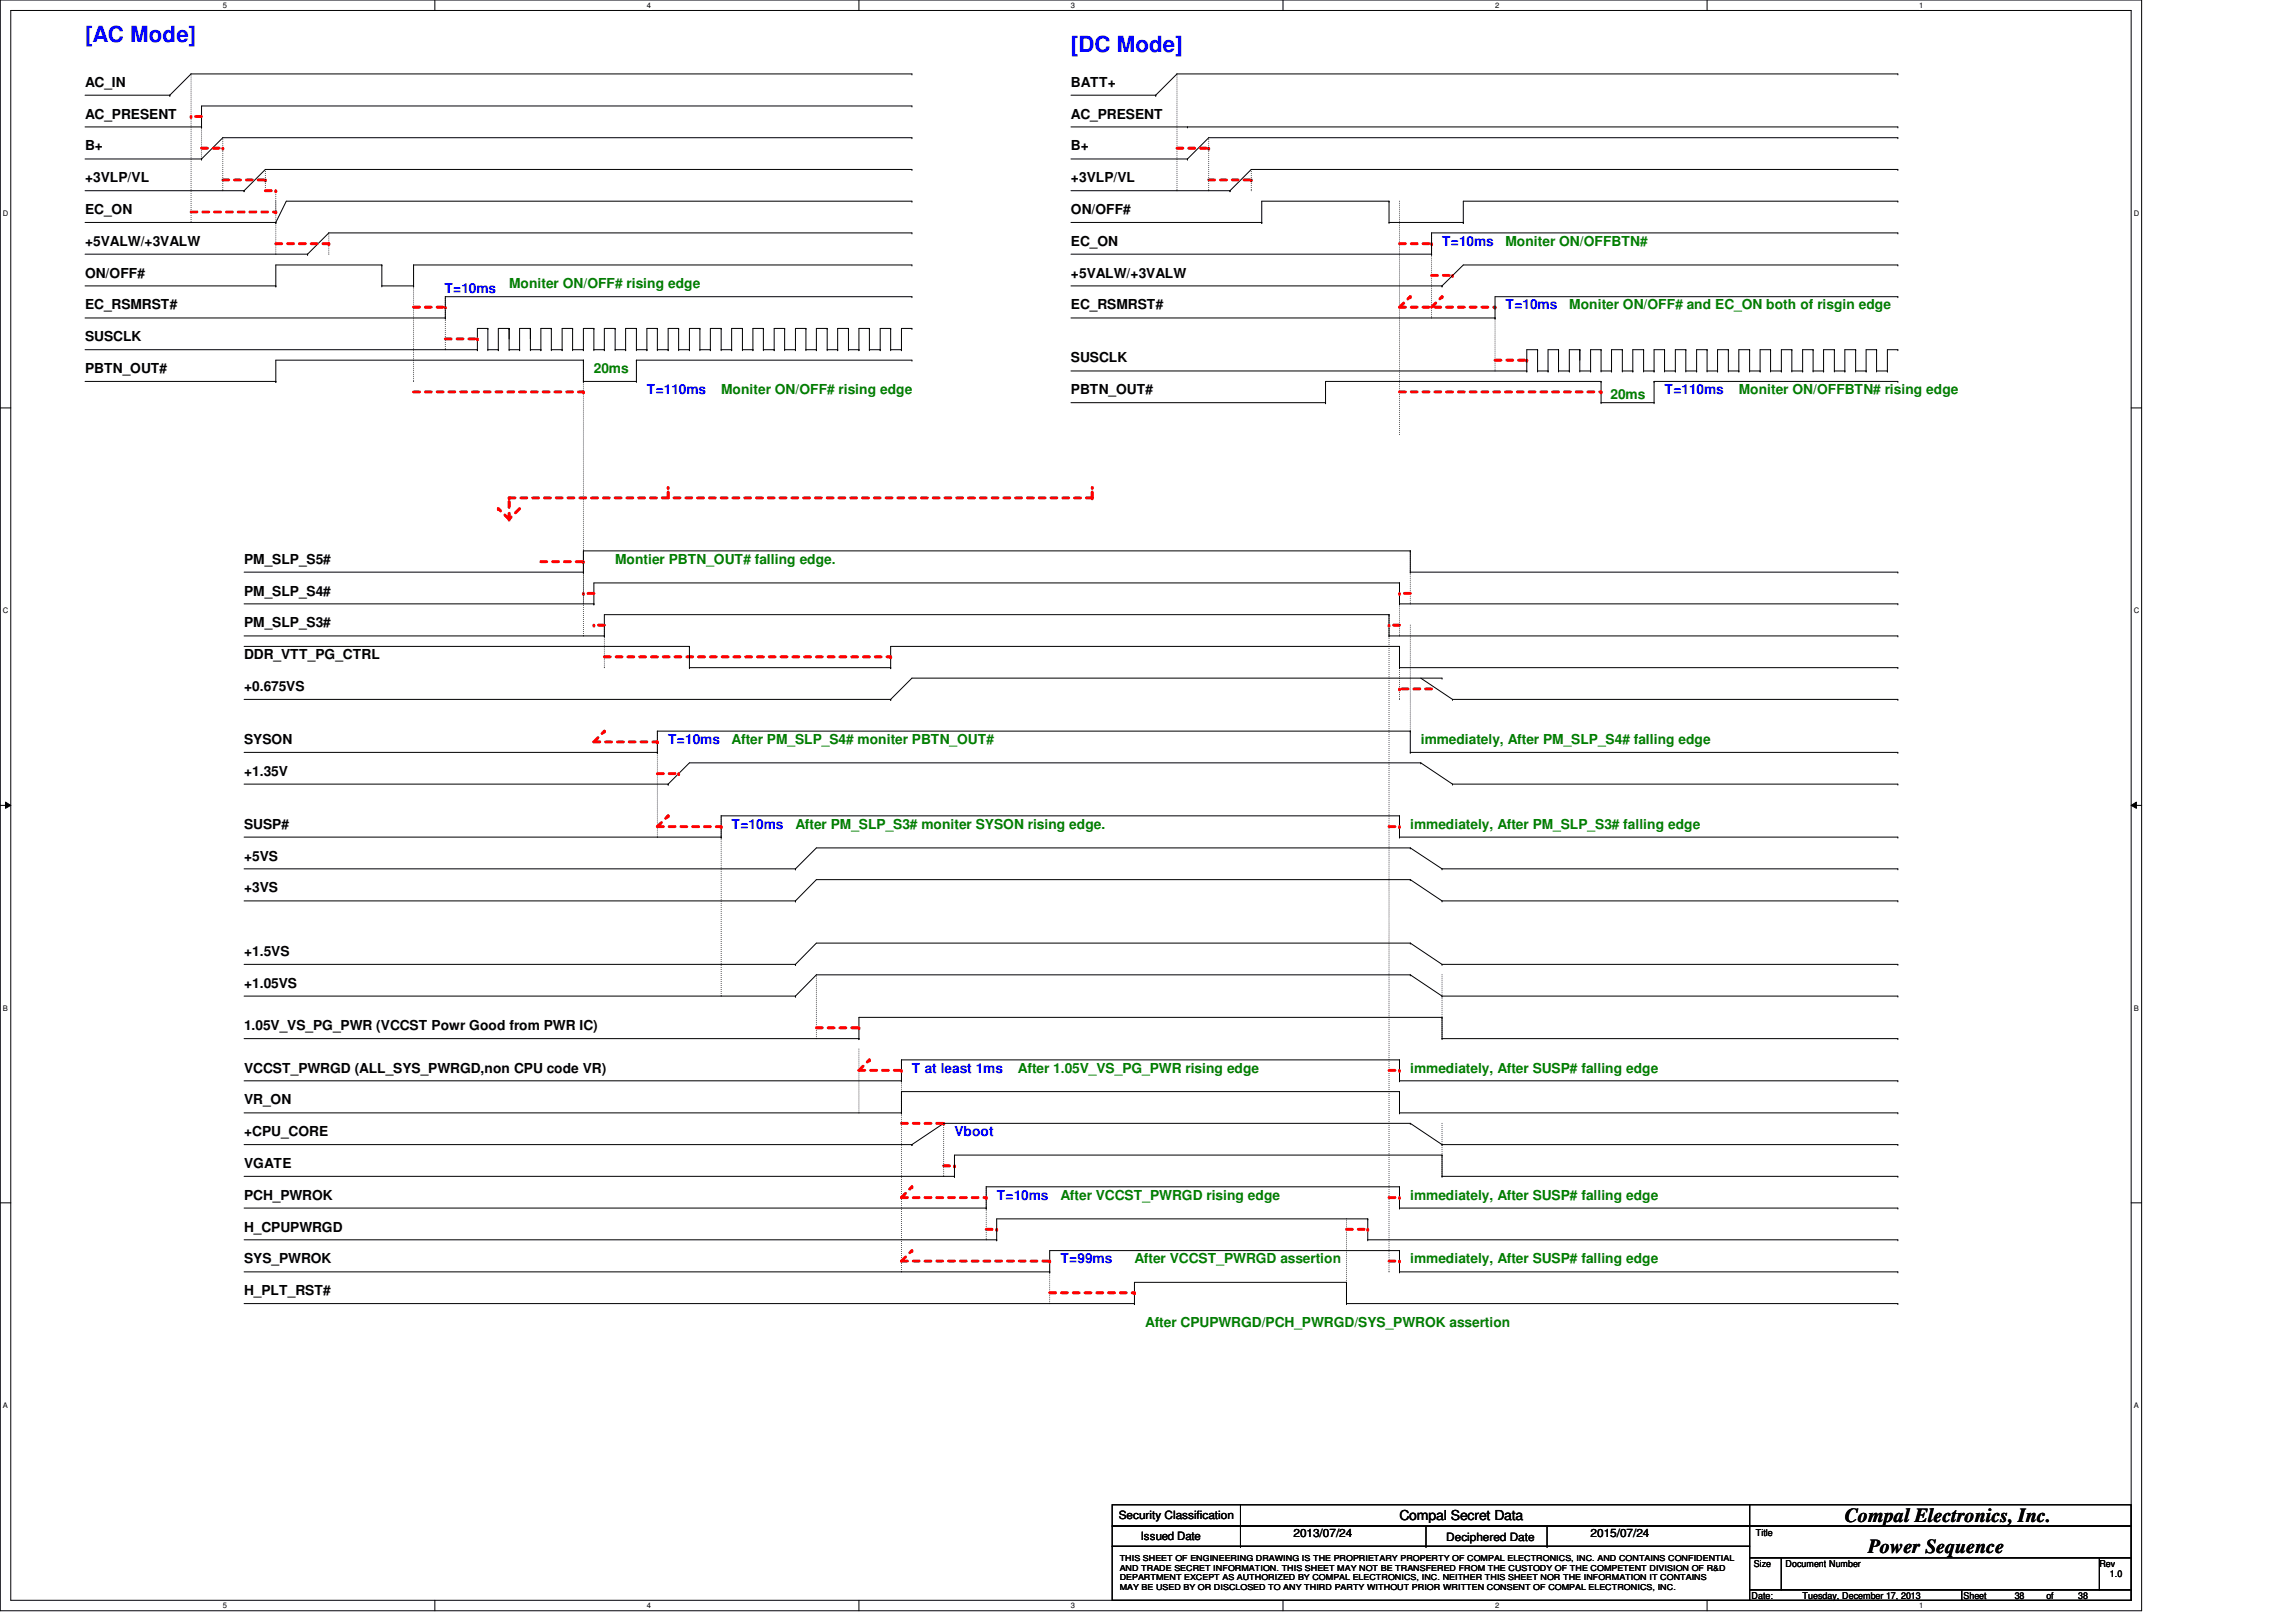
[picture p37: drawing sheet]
<svg xmlns="http://www.w3.org/2000/svg" width="297mm" height="210mm" viewBox="0 0 297 210" stroke-linecap="round" stroke-linejoin="round" font-family="sans-serif">
<defs><g id="words">
<g font-size="2.9" fill="#00f">
<text x="11" y="5.4">[AC Mode]</text>
<text x="138.6" y="6.8">[DC Mode]</text>
</g>
<g font-size="2.6">
<text x="238.7" y="197">Compal Electronics, Inc.</text>
<text x="241.7" y="201">Power Sequence</text>
</g>
<g font-size="1.8">
<text x="11" y="11.2">AC_IN</text>
<text x="138.6" y="11.2">BATT+</text>
<text x="11" y="15.4">AC_PRESENT</text>
<text x="138.6" y="15.4">AC_PRESENT</text>
<text x="11" y="19.5">B+</text>
<text x="11" y="23.6">+3VLP/VL</text>
<text x="138.6" y="19.5">B+</text>
<text x="138.6" y="23.6">+3VLP/VL</text>
<text x="11" y="27.7">EC_ON</text>
<text x="138.6" y="27.7">ON/OFF#</text>
<text x="11" y="31.8">+5VALW/+3VALW</text>
<text x="11" y="35.9">ON/OFF#</text>
<text x="138.6" y="35.9">+5VALW/+3VALW</text>
<text x="138.6" y="31.8">EC_ON</text>
<text x="11" y="40">EC_RSMRST#</text>
<text x="138.6" y="40">EC_RSMRST#</text>
<text x="11" y="44.2">SUSCLK</text>
<text x="138.6" y="46.9">SUSCLK</text>
<text x="11" y="48.3">PBTN_OUT#</text>
<text x="138.6" y="51">PBTN_OUT#</text>
<text x="31.6" y="72.9">PM_SLP_S5#</text>
<text x="31.6" y="77.1">PM_SLP_S4#</text>
<text x="31.6" y="81.2">PM_SLP_S3#</text>
<text x="31.6" y="85.3">DDR_VTT_PG_CTRL</text>
<text x="31.6" y="89.4">+0.675VS</text>
<text x="31.6" y="100.4">+1.35V</text>
<text x="31.6" y="96.3">SYSON</text>
<text x="31.6" y="107.2">SUSP#</text>
<text x="31.6" y="111.4">+5VS</text>
<text x="31.6" y="115.5">+3VS</text>
<text x="31.6" y="123.7">+1.5VS</text>
<text x="31.6" y="127.8">+1.05VS</text>
<text x="31.6" y="133.3">1.05V_VS_PG_PWR (VCCST Powr Good from PWR IC)</text>
<text x="31.6" y="138.8">VCCST_PWRGD (ALL_SYS_PWRGD,non CPU code VR)</text>
<text x="31.6" y="142.9">VR_ON</text>
<text x="31.6" y="147">+CPU_CORE</text>
<text x="31.6" y="155.2">PCH_PWROK</text>
<text x="31.6" y="151.1">VGATE</text>
<text x="31.6" y="159.4">H_CPUPWRGD</text>
<text x="31.6" y="163.5">SYS_PWROK</text>
<text x="31.6" y="167.6">H_PLT_RST#</text>
<text x="181.1" y="196.8">Compal Secret Data</text>
</g>
<g font-size="1.8" fill="#00f">
<text x="186.6" y="31.8">T=10ms</text>
<text x="57.5" y="38">T=10ms</text>
<text x="194.8" y="40">T=10ms</text>
<text x="83.7" y="51">T=110ms</text>
<text x="215.3" y="51">T=110ms</text>
<text x="86.4" y="96.3">T=10ms</text>
<text x="94.7" y="107.2">T=10ms</text>
<text x="118" y="138.8">T at least 1ms</text>
<text x="123.5" y="147">Vboot</text>
<text x="128.9" y="155.2">T=10ms</text>
<text x="137.2" y="163.5">T=99ms</text>
</g>
<g font-size="1.8" fill="#008000">
<text x="194.8" y="31.8">Moniter ON/OFFBTN#</text>
<text x="65.9" y="37.3">Moniter ON/OFF# rising edge</text>
<text x="203" y="40">Moniter ON/OFF# and EC_ON both of risgin edge</text>
<text x="76.8" y="48.3">20ms</text>
<text x="93.3" y="51">Moniter ON/OFF# rising edge</text>
<text x="208.4" y="51.7">20ms</text>
<text x="225" y="51">Moniter ON/OFFBTN# rising edge</text>
<text x="79.6" y="72.9">Montier PBTN_OUT# falling edge.</text>
<text x="94.7" y="96.3">After PM_SLP_S4# moniter PBTN_OUT#</text>
<text x="183.8" y="96.3">immediately, After PM_SLP_S4# falling edge</text>
<text x="102.9" y="107.2">After PM_SLP_S3# moniter SYSON rising edge.</text>
<text x="182.5" y="107.2">immediately, After PM_SLP_S3# falling edge</text>
<text x="131.7" y="138.8">After 1.05V_VS_PG_PWR rising edge</text>
<text x="182.5" y="138.8">immediately, After SUSP# falling edge</text>
<text x="137.2" y="155.2">After VCCST_PWRGD rising edge</text>
<text x="182.5" y="155.2">immediately, After SUSP# falling edge</text>
<text x="146.8" y="163.5">After VCCST_PWRGD assertion</text>
<text x="182.5" y="163.5">immediately, After SUSP# falling edge</text>
<text x="148.2" y="171.7">After CPUPWRGD/PCH_PWRGD/SYS_PWROK assertion</text>
</g>
<g font-size="1.5">
<text x="144.7" y="196.6">Security Classification</text>
<text x="147.6" y="199.3">Issued Date</text>
<text x="167.3" y="198.8">2013/07/24</text>
<text x="187.1" y="199.4">Deciphered Date</text>
<text x="205.8" y="198.8">2015/07/24</text>
</g>
<g font-size="1.2">
<text x="226.9" y="202.7">Size</text>
<text x="227.2" y="198.8">Title</text>
<text x="231" y="202.7">Document Number</text>
<text x="271.6" y="202.7">Rev</text>
<text x="226.6" y="206.9">Date:</text>
<text x="233.2" y="206.9">Tuesday, December 17, 2013</text>
<text x="254" y="206.9">Sheet</text>
<text x="260.6" y="206.9">38</text>
<text x="264.7" y="206.9">of</text>
<text x="268.9" y="206.9">38</text>
<text x="273" y="204.1">1.0</text>
</g>
<g font-size="1.1">
<text x="144.9" y="203.2">AND TRADE SECRET INFORMATION. THIS SHEET MAY NOT BE TRANSFERED FROM THE CUSTODY OF THE COMPETENT DIVISION OF R&amp;D</text>
<text x="144.9" y="202">THIS SHEET OF ENGINEERING DRAWING IS THE PROPRIETARY PROPERTY OF COMPAL ELECTRONICS, INC. AND CONTAINS CONFIDENTIAL</text>
<text x="144.9" y="204.5">DEPARTMENT EXCEPT AS AUTHORIZED BY COMPAL ELECTRONICS, INC. NEITHER THIS SHEET NOR THE INFORMATION IT CONTAINS</text>
<text x="144.9" y="205.7">MAY BE USED BY OR DISCLOSED TO ANY THIRD PARTY WITHOUT PRIOR WRITTEN CONSENT OF COMPAL ELECTRONICS, INC.</text>
</g>
<g font-size="1">
<text x="28.8" y="1">5</text>
<text x="83.7" y="1">4</text>
<text x="138.6" y="1">3</text>
<text x="193.4" y="1">2</text>
<text x="248.3" y="1">1</text>
<text x=".4" y="27.9">D</text>
<text x="276.1" y="27.9">D</text>
<text x=".4" y="79.4">C</text>
<text x="276.1" y="79.4">C</text>
<text x=".4" y="130.8">B</text>
<text x="276.1" y="130.8">B</text>
<text x=".4" y="182.2">A</text>
<text x="276.1" y="182.2">A</text>
<text x="28.8" y="208.1">5</text>
<text x="83.7" y="208.1">4</text>
<text x="138.6" y="208.1">3</text>
<text x="193.4" y="208.1">2</text>
<text x="248.3" y="208.1">1</text>
</g>
</g></defs>
<path d="M0 0h277.1v208.4h-277.1zM1.4 1.4h274.3v205.7h-274.3z" fill="none" stroke="#000" stroke-width=".13"/>
<g fill="#fff">
<path d="M28.8 .1h.6v1.1h-.6z"/>
<path d="M28.8 207.2h.6v1.1h-.6z"/>
</g>
<path d="M56.3 0v1.4M56.3 207.1v1.3" fill="none" stroke="#000" stroke-width=".13"/>
<g fill="#fff">
<path d="M83.7 .1h.5v1.1h-.5z"/>
<path d="M83.7 207.2h.5v1.1h-.5z"/>
</g>
<path d="M111.1 0v1.4M111.1 207.1v1.3" fill="none" stroke="#000" stroke-width=".13"/>
<g fill="#fff">
<path d="M138.6 .1h.5v1.1h-.5z"/>
<path d="M138.6 207.2h.5v1.1h-.5z"/>
</g>
<path d="M166 0v1.4M166 207.1v1.3" fill="none" stroke="#000" stroke-width=".13"/>
<g fill="#fff">
<path d="M193.4 .1h.6v1.1h-.6z"/>
<path d="M193.4 207.2h.6v1.1h-.6z"/>
</g>
<path d="M220.8 0v1.4M220.8 207.1v1.3" fill="none" stroke="#000" stroke-width=".13"/>
<g fill="#fff">
<path d="M248.3 .1h.5v1.1h-.5z"/>
<path d="M248.3 207.2h.5v1.1h-.5z"/>
<path d="M.4 27.1h.7v1.1h-.7z"/>
<path d="M276.1 27.1h.7v1.1h-.7z"/>
<path d="M.4 78.5h.7v1.1h-.7z"/>
<path d="M276.1 78.5h.7v1.1h-.7z"/>
</g>
<path d="M0 52.8h1.4M275.7 52.8h1.4" fill="none" stroke="#000" stroke-width=".13"/>
<g fill="#fff">
<path d="M.4 129.9h.6v1.1h-.6z"/>
<path d="M276.1 129.9h.6v1.1h-.6z"/>
</g>
<path d="M0 104.2h1.4M.7 103.8l.7 .4-.7 .4zM275.7 104.2l.7-.4v.8zM275.7 104.2h1.4" fill="none" stroke="#000" stroke-width=".13"/>
<path d="M.7 103.8l.7 .4-.7 .4zM275.7 104.2l.7-.4v.8z" fill="#000"/>
<g fill="#fff">
<path d="M.4 181.4h.6v1.1h-.6z"/>
<path d="M276.1 181.4h.6v1.1h-.6z"/>
</g>
<path d="M31.6 74h43.9M31.6 78.1h45.2M75.5 74h.1M76.8 78.1h.1M181.1 75.4h.1M181.1 75.4h-104.3v2.7M182.5 71.3h.1M182.5 71.3h-107v2.7M0 155.7h1.4M275.7 155.7h1.4" fill="none" stroke="#000" stroke-width=".13"/>
<path d="M75.5 71.3v6.8M75.5 78.1h.1" fill="none" stroke="#000" stroke-width=".13" stroke-dasharray="0 .3"/>
<path d="M70 72.7h5.5" fill="none" stroke="#f00" stroke-width=".38" stroke-dasharray=".8 .8"/>
<circle cx="75.5" cy="72.7" r=".19" fill="#f00" stroke-dasharray=".8 .8"/>
<g fill="none" stroke="#000" stroke-width=".13">
<path d="M11 12.3h11M22 12.3h.1M118 17.8h.1M118 9.6h.1M118 17.8h-89.2l-2.7 2.8M118 9.6h-93.3l-2.7 2.7M11 24.7h20.6M11 20.6h15.1M11 32.9h28.8M11 28.8h24.7M26.1 20.6h.1M31.6 24.7h.1"/>
<path d="M35.7 28.8h.1M39.8 32.9h.1M118 26h.1M118 21.9h.1M118 30.1h.1M118 26h-81l-1.3 2.8M118 21.9h-83.7l-2.7 2.8M118 30.1h-75.5l-2.7 2.8"/>
</g>
<path d="M35.7 26v6.9M35.7 32.9h.1" fill="none" stroke="#000" stroke-width=".13" stroke-dasharray="0 .3"/>
<path d="M28.8 23.3h5.5" fill="none" stroke="#f00" stroke-width=".38" stroke-dasharray=".8 .8"/>
<circle cx="34.3" cy="23.3" r=".19" fill="#f00" stroke-dasharray=".8 .8"/>
<path d="M24.7 27.4h11" fill="none" stroke="#f00" stroke-width=".38" stroke-dasharray=".8 .8"/>
<circle cx="35.7" cy="27.4" r=".19" fill="#f00" stroke-dasharray=".8 .8"/>
<path d="M24.7 9.6v19.2M24.7 28.8h.1" fill="none" stroke="#000" stroke-width=".13" stroke-dasharray="0 .3"/>
<path d="M35.7 31.5h6.8" fill="none" stroke="#f00" stroke-width=".38" stroke-dasharray=".8 .8"/>
<circle cx="42.5" cy="31.5" r=".19" fill="#f00" stroke-dasharray=".8 .8"/>
<path d="M31.6 164.6h104.2M135.8 164.6h.1M181.1 161.8h.1M181.1 161.8h-45.3v2.8" fill="none" stroke="#000" stroke-width=".13"/>
<path d="M26.1 19.2h2.7" fill="none" stroke="#f00" stroke-width=".38" stroke-dasharray=".8 .8"/>
<circle cx="28.8" cy="19.2" r=".19" fill="#f00" stroke-dasharray=".8 .8"/>
<g fill="none" stroke="#000" stroke-width=".13">
<path d="M118 38.4h.1M118 38.4h-60.4v2.7M11 41.1h46.6M11 49.4h24.7M35.7 49.4h.1M57.6 41.1h.1M75.5 49.4h.1M75.5 46.6h.1M75.5 49.4h6.8M75.5 46.6h-39.8v2.8M75.5 46.6v2.8M82.3 46.6h.1"/>
<path d="M82.3 49.4h.1M82.3 46.6h35.7M82.3 46.6v2.8M118 46.6h.1"/>
</g>
<path d="M53.5 50.7h22" fill="none" stroke="#f00" stroke-width=".38" stroke-dasharray=".8 .8"/>
<circle cx="75.5" cy="50.7" r=".19" fill="#f00" stroke-dasharray=".8 .8"/>
<path d="M35.7 34.3h13.7M49.4 34.3h.1M49.4 37h.1M49.4 37h4.1M49.4 34.3v2.7M53.5 37h.1M118 34.3h.1M118 34.3h-64.5v2.7M11 45.3h50.8M61.8 45.3h.1M65.9 42.5h.1M65.9 42.5v1.4" fill="none" stroke="#000" stroke-width=".13"/>
<path d="M116.6 163.2h19.2" fill="none" stroke="#f00" stroke-width=".38" stroke-dasharray=".8 .8"/>
<circle cx="135.8" cy="163.2" r=".19" fill="#f00" stroke-dasharray=".8 .8"/>
<path d="M135.8 164.6v4.1M135.8 168.7h.1" fill="none" stroke="#000" stroke-width=".13" stroke-dasharray="0 .3"/>
<path d="M31.6 168.7h115.2M146.8 168.7h.1M174.2 165.9h.1M174.2 165.9h-27.4v2.8" fill="none" stroke="#000" stroke-width=".13"/>
<path d="M135.8 167.3h11" fill="none" stroke="#f00" stroke-width=".38" stroke-dasharray=".8 .8"/>
<circle cx="146.8" cy="167.3" r=".19" fill="#f00" stroke-dasharray=".8 .8"/>
<path d="M65.9 64.4h75.4" fill="none" stroke="#f00" stroke-width=".38" stroke-dasharray=".8 .8"/>
<circle cx="141.3" cy="64.4" r=".19" fill="#f00" stroke-dasharray=".8 .8"/>
<path d="M86.4 64.4v-1.3" fill="none" stroke="#f00" stroke-width=".38" stroke-dasharray=".8 .8"/>
<circle cx="86.4" cy="63.1" r=".19" fill="#f00" stroke-dasharray=".8 .8"/>
<path d="M141.3 64.4v-1.3" fill="none" stroke="#f00" stroke-width=".38" stroke-dasharray=".8 .8"/>
<circle cx="141.3" cy="63.1" r=".19" fill="#f00" stroke-dasharray=".8 .8"/>
<path d="M65.9 67.2v-2.8" fill="none" stroke="#f00" stroke-width=".38" stroke-dasharray=".8 .8"/>
<circle cx="65.9" cy="64.4" r=".19" fill="#f00" stroke-dasharray=".8 .8"/>
<path d="M65.9 67.2l-1.4-1.4" fill="none" stroke="#f00" stroke-width=".38" stroke-dasharray=".8 .8"/>
<circle cx="64.5" cy="65.8" r=".19" fill="#f00" stroke-dasharray=".8 .8"/>
<path d="M67.2 65.8l-1.3 1.4" fill="none" stroke="#f00" stroke-width=".38" stroke-dasharray=".8 .8"/>
<circle cx="65.9" cy="67.2" r=".19" fill="#f00" stroke-dasharray=".8 .8"/>
<path d="M11 37h24.7M35.7 37h.1M35.7 34.3v2.7" fill="none" stroke="#000" stroke-width=".13"/>
<path d="M34.3 21.9v2.8M34.3 24.7h.1M42.5 30.1v2.8M42.5 32.9h.1" fill="none" stroke="#000" stroke-width=".13" stroke-dasharray="0 .3"/>
<path d="M53.5 39.8h4.1" fill="none" stroke="#f00" stroke-width=".38" stroke-dasharray=".8 .8"/>
<circle cx="57.6" cy="39.8" r=".19" fill="#f00" stroke-dasharray=".8 .8"/>
<g fill="none" stroke="#000" stroke-width=".13">
<path d="M61.8 45.3h.1M63.1 45.3h.1M63.1 42.5h.1M63.1 45.3h1.4M63.1 42.5h-1.3v2.8M63.1 42.5v2.8M64.5 45.3h.1M65.9 45.3h.1M65.9 42.5h.1M65.9 42.5h-1.4v2.8M65.9 42.5v2.8M65.9 45.3h1.3"/>
<path d="M67.2 45.3h.1M68.6 45.3h.1M68.6 42.5h.1M68.6 45.3h1.4M68.6 42.5h-1.4v2.8M68.6 42.5v2.8M70 45.3h.1M71.3 45.3h.1M71.3 42.5h.1M71.3 45.3h1.4M71.3 42.5h-1.3v2.8M71.3 42.5v2.8"/>
<path d="M72.7 45.3h.1M74.1 45.3h.1M74.1 42.5h.1M74.1 45.3h1.4M74.1 42.5h-1.4v2.8M74.1 42.5v2.8M75.5 45.3h.1M76.8 45.3h.1M76.8 42.5h.1M76.8 45.3h1.4M76.8 42.5h-1.3v2.8M76.8 42.5v2.8"/>
<path d="M78.2 45.3h.1M79.6 45.3h.1M79.6 42.5h.1M79.6 45.3h1.3M79.6 42.5h-1.4v2.8M79.6 42.5v2.8M80.9 45.3h.1M82.3 45.3h.1M82.3 42.5h.1M82.3 45.3h1.4M82.3 42.5h-1.4v2.8M82.3 42.5v2.8"/>
<path d="M83.7 45.3h.1M85 45.3h.1M85 42.5h.1M85 45.3h1.4M85 42.5h-1.3v2.8M85 42.5v2.8M86.4 45.3h.1M87.8 45.3h.1M87.8 42.5h.1M87.8 45.3h1.4M87.8 42.5h-1.4v2.8M87.8 42.5v2.8"/>
<path d="M89.2 45.3h.1M90.5 45.3h.1M90.5 42.5h.1M90.5 45.3h1.4M90.5 42.5h-1.3v2.8M90.5 42.5v2.8M91.9 45.3h.1M93.3 45.3h.1M93.3 42.5h.1M93.3 45.3h1.4M93.3 42.5h-1.4v2.8M93.3 42.5v2.8"/>
<path d="M94.7 45.3h.1M96.1 45.3h.1M96.1 42.5h.1M96.1 45.3h1.3M96.1 42.5h-1.4v2.8M96.1 42.5v2.8M97.4 45.3h.1M98.8 45.3h.1M98.8 42.5h.1M98.8 45.3h1.4M98.8 42.5h-1.4v2.8M98.8 42.5v2.8"/>
<path d="M100.2 45.3h.1M101.5 45.3h.1M101.5 42.5h.1M101.5 45.3h1.4M101.5 42.5h-1.3v2.8M101.5 42.5v2.8M102.9 45.3h.1M104.3 45.3h.1M104.3 42.5h.1M104.3 45.3h1.3M104.3 42.5h-1.4v2.8M104.3 42.5v2.8"/>
<path d="M105.6 45.3h.1M107 45.3h.1M107 42.5h.1M107 45.3h1.4M107 42.5h-1.4v2.8M107 42.5v2.8M108.4 45.3h.1M109.8 45.3h.1M109.8 42.5h.1M109.8 45.3h1.3M109.8 42.5h-1.4v2.8M109.8 42.5v2.8"/>
<path d="M111.1 45.3h.1M112.5 45.3h.1M112.5 42.5h.1M112.5 45.3h1.4M112.5 42.5h-1.4v2.8M112.5 42.5v2.8M113.9 45.3h.1M115.2 45.3h.1M115.2 42.5h.1M115.2 45.3h1.4M115.2 42.5h-1.3v2.8M115.2 42.5v2.8"/>
<path d="M116.6 45.3h.1M116.6 42.5v2.8"/>
</g>
<path d="M35.7 24.7v2.7M35.7 27.4h.1" fill="none" stroke="#000" stroke-width=".13" stroke-dasharray="0 .3"/>
<path d="M34.3 24.7h1.4" fill="none" stroke="#f00" stroke-width=".38" stroke-dasharray=".8 .8"/>
<circle cx="35.7" cy="24.7" r=".19" fill="#f00" stroke-dasharray=".8 .8"/>
<path d="M116.6 42.5h1.4M118 42.5h.1" fill="none" stroke="#000" stroke-width=".13"/>
<path d="M57.6 38.4v6.9M57.6 45.3h.1" fill="none" stroke="#000" stroke-width=".13" stroke-dasharray="0 .3"/>
<path d="M57.6 43.9h4.2" fill="none" stroke="#f00" stroke-width=".38" stroke-dasharray=".8 .8"/>
<circle cx="61.8" cy="43.9" r=".19" fill="#f00" stroke-dasharray=".8 .8"/>
<path d="M53.5 34.3v15.1M53.5 49.4h.1" fill="none" stroke="#000" stroke-width=".13" stroke-dasharray="0 .3"/>
<path d="M11 16.4h15.1M26.1 16.4h.1M118 13.7h.1M118 13.7h-91.9v2.7" fill="none" stroke="#000" stroke-width=".13"/>
<path d="M26.1 15.1h-1.4" fill="none" stroke="#f00" stroke-width=".38" stroke-dasharray=".8 .8"/>
<circle cx="24.7" cy="15.1" r=".19" fill="#f00" stroke-dasharray=".8 .8"/>
<path d="M26.1 16.4v4.2M28.8 17.8v6.9M26.1 20.6h.1M28.8 24.7h.1" fill="none" stroke="#000" stroke-width=".13" stroke-dasharray="0 .3"/>
<path d="M138.6 12.3h10.9M149.5 12.3h.1M245.5 17.8h.1M245.5 9.6h.1M245.5 17.8h-89.1l-2.8 2.8M245.5 9.6h-93.2l-2.8 2.7M138.6 24.7h20.5M138.6 20.6h15M153.6 20.6h.1M159.1 24.7h.1M245.5 21.9h.1M245.5 21.9h-83.6l-2.8 2.8" fill="none" stroke="#000" stroke-width=".13"/>
<path d="M156.4 23.3h5.5" fill="none" stroke="#f00" stroke-width=".38" stroke-dasharray=".8 .8"/>
<circle cx="161.9" cy="23.3" r=".19" fill="#f00" stroke-dasharray=".8 .8"/>
<path d="M152.3 9.6v15.1M152.3 24.7h.1M161.9 21.9v2.8M161.9 24.7h.1" fill="none" stroke="#000" stroke-width=".13" stroke-dasharray="0 .3"/>
<path d="M152.3 19.2h4.1" fill="none" stroke="#f00" stroke-width=".38" stroke-dasharray=".8 .8"/>
<circle cx="156.4" cy="19.2" r=".19" fill="#f00" stroke-dasharray=".8 .8"/>
<path d="M138.6 16.4h106.9M153.6 16.4h.1M245.5 16.4h.1M31.6 97.4h53.4M85 97.4h.1M89.2 98.7h94.6M182.5 94.6h.1M182.5 94.6h-97.5v2.8M183.8 98.7h.1M31.6 101.5h54.8M86.4 101.5h.1" fill="none" stroke="#000" stroke-width=".13"/>
<path d="M156.4 17.8v6.9M156.4 24.7h.1" fill="none" stroke="#000" stroke-width=".13" stroke-dasharray="0 .3"/>
<path d="M76.8 96h8.2" fill="none" stroke="#f00" stroke-width=".38" stroke-dasharray=".8 .8"/>
<circle cx="85" cy="96" r=".19" fill="#f00" stroke-dasharray=".8 .8"/>
<path d="M89.2 98.7l-2.8 2.8M86.4 101.5h.1" fill="none" stroke="#000" stroke-width=".13"/>
<path d="M85 100.1h2.8" fill="none" stroke="#f00" stroke-width=".38" stroke-dasharray=".8 .8"/>
<circle cx="87.8" cy="100.1" r=".19" fill="#f00" stroke-dasharray=".8 .8"/>
<path d="M179.7 79.5h.1M179.7 79.5h-101.5v2.8M31.6 82.3h46.6M78.2 82.3h.1" fill="none" stroke="#000" stroke-width=".13"/>
<path d="M76.8 76.8h-1.3" fill="none" stroke="#f00" stroke-width=".38" stroke-dasharray=".8 .8"/>
<circle cx="75.5" cy="76.8" r=".19" fill="#f00" stroke-dasharray=".8 .8"/>
<g fill="none" stroke="#000" stroke-width=".13">
<path d="M138.6 28.8h24.6M138.6 37h48M138.6 32.9h46.6M163.2 28.8h.1M179.7 26h.1M179.7 28.8h.1M179.7 26h-16.5v2.8M179.7 28.8h9.6M179.7 26v2.8M185.2 32.9h.1M185.2 30.1h60.3M186.6 37h.1"/>
<path d="M189.3 28.8h.1M189.3 34.3h56.2M245.5 26h.1M245.5 30.1h.1M245.5 34.3h.1M245.5 26h-56.2v2.8"/>
</g>
<path d="M181.1 26v30.2M185.2 30.1v11M181.1 56.2h.1M185.2 41.1h.1" fill="none" stroke="#000" stroke-width=".13" stroke-dasharray="0 .3"/>
<path d="M181.1 31.5h4.1" fill="none" stroke="#f00" stroke-width=".38" stroke-dasharray=".8 .8"/>
<circle cx="185.2" cy="31.5" r=".19" fill="#f00" stroke-dasharray=".8 .8"/>
<path d="M185.2 35.6h2.7" fill="none" stroke="#f00" stroke-width=".38" stroke-dasharray=".8 .8"/>
<circle cx="187.9" cy="35.6" r=".19" fill="#f00" stroke-dasharray=".8 .8"/>
<g fill="none" stroke="#000" stroke-width=".13">
<path d="M185.2 32.9h.1M185.2 30.1v2.8M186.6 37h.1M189.3 34.3l-2.7 2.7M197.5 45.3h1.4M198.9 45.3h.1M198.9 48h.1M198.9 48h1.4M198.9 45.3v2.7M200.3 48h.1M201.6 48h.1M201.6 45.3h.1"/>
<path d="M201.6 45.3h-1.3v2.7M201.6 45.3v2.7M201.6 48h1.4M203 48h.1M204.4 48h.1M204.4 45.3h.1M204.4 48h1.4M204.4 45.3h-1.4v2.7M204.4 45.3v2.7M205.8 48h.1M207.1 45.3h.1M207.1 48h.1"/>
<path d="M207.1 48h1.4M207.1 45.3h-1.3v2.7M207.1 45.3v2.7M208.5 48h.1M209.9 45.3h.1M209.9 48h.1M209.9 48h1.3M209.9 45.3h-1.4v2.7M209.9 45.3v2.7M211.2 48h.1M212.6 45.3h.1M212.6 48h.1"/>
<path d="M212.6 48h1.4M212.6 45.3h-1.4v2.7M212.6 45.3v2.7M214 48h.1M215.3 48h.1M215.3 45.3h.1M215.3 48h1.4M215.3 45.3h-1.3v2.7M215.3 45.3v2.7M216.7 48h.1M218.1 45.3h.1M218.1 48h.1"/>
<path d="M218.1 48h1.4M218.1 45.3h-1.4v2.7M218.1 45.3v2.7M219.5 48h.1M220.8 45.3h.1M220.8 48h.1M220.8 48h1.4M220.8 45.3h-1.3v2.7M220.8 45.3v2.7M222.2 48h.1M223.6 45.3h.1M223.6 48h.1"/>
<path d="M223.6 48h1.4M223.6 45.3h-1.4v2.7M223.6 45.3v2.7M225 48h.1M226.4 48h.1M226.4 45.3h.1M226.4 48h1.3M226.4 45.3h-1.4v2.7M226.4 45.3v2.7M227.7 48h.1M229.1 45.3h.1M229.1 48h.1"/>
<path d="M229.1 48h1.4M229.1 45.3h-1.4v2.7M229.1 45.3v2.7M230.5 48h.1M231.8 45.3h.1M231.8 48h.1M231.8 48h1.4M231.8 45.3h-1.3v2.7M231.8 45.3v2.7M233.2 48h.1M234.6 45.3h.1M234.6 48h.1"/>
<path d="M234.6 48h1.3M234.6 45.3h-1.4v2.7M234.6 45.3v2.7M235.9 48h.1M237.3 48h.1M237.3 45.3h.1M237.3 48h1.4M237.3 45.3h-1.4v2.7M237.3 45.3v2.7M238.7 48h.1M240.1 45.3h.1M240.1 48h.1"/>
<path d="M240.1 48h1.3M240.1 45.3h-1.4v2.7M240.1 45.3v2.7M241.4 48h.1M242.8 45.3h.1M242.8 48h.1M242.8 48h1.4M242.8 45.3h-1.4v2.7M242.8 45.3v2.7M244.2 48h.1M245.5 45.3h.1M245.5 45.3h-1.3v2.7"/>
</g>
<path d="M193.4 46.6h4.1" fill="none" stroke="#f00" stroke-width=".38" stroke-dasharray=".8 .8"/>
<circle cx="197.5" cy="46.6" r=".19" fill="#f00" stroke-dasharray=".8 .8"/>
<g fill="none" stroke="#000" stroke-width=".13">
<path d="M138.6 48h58.9M138.6 52.1h32.9M171.5 52.1h.1M197.5 48h.1M197.5 45.3v2.7M201.6 45.3h.1M201.6 45.3v1.3M207.1 49.4h.1M207.1 52.1h.1M207.1 49.4h-35.6v2.7M207.1 49.4v2.7M214 49.4h31.5"/>
<path d="M245.5 49.4h.1"/>
</g>
<path d="M181.1 50.7h26" fill="none" stroke="#f00" stroke-width=".38" stroke-dasharray=".8 .8"/>
<circle cx="207.1" cy="50.7" r=".19" fill="#f00" stroke-dasharray=".8 .8"/>
<path d="M207.1 52.1h6.9M214 52.1h.1M214 49.4h.1M214 49.4v2.7" fill="none" stroke="#000" stroke-width=".13"/>
<path d="M75.5 46.6v35.7M75.5 82.3h.1" fill="none" stroke="#000" stroke-width=".13" stroke-dasharray="0 .3"/>
<path d="M78.2 80.9h-1.4" fill="none" stroke="#f00" stroke-width=".38" stroke-dasharray=".8 .8"/>
<circle cx="76.8" cy="80.9" r=".19" fill="#f00" stroke-dasharray=".8 .8"/>
<path d="M85 94.6v13.7M85 108.3h.1" fill="none" stroke="#000" stroke-width=".13" stroke-dasharray="0 .3"/>
<path d="M31.6 108.3h61.7M93.3 108.3h.1M181.1 105.6h.1M181.1 105.6h-87.8v2.7" fill="none" stroke="#000" stroke-width=".13"/>
<path d="M85 107h8.3" fill="none" stroke="#f00" stroke-width=".38" stroke-dasharray=".8 .8"/>
<circle cx="93.3" cy="107" r=".19" fill="#f00" stroke-dasharray=".8 .8"/>
<g fill="none" stroke="#000" stroke-width=".13">
<path d="M31.6 112.4h71.3M31.6 116.6h71.3M102.9 112.4h.1M102.9 116.6h.1M182.5 109.7h.1M182.5 113.8h.1M182.5 109.7h-76.9l-2.7 2.7M182.5 113.8h-76.9l-2.7 2.8M31.6 124.8h71.3M31.6 128.9h71.3M102.9 124.8h.1M102.9 128.9h.1"/>
<path d="M182.5 122h.1M182.5 126.2h.1M182.5 122h-76.9l-2.7 2.8M182.5 126.2h-76.9l-2.7 2.7M31.6 156.3h96M127.6 156.3h.1M181.1 153.6h.1M181.1 153.6h-53.5v2.7"/>
</g>
<path d="M93.3 105.6v23.3M93.3 128.9h.1M105.6 126.2v8.2M105.6 134.4h.1" fill="none" stroke="#000" stroke-width=".13" stroke-dasharray="0 .3"/>
<path d="M116.6 155h11" fill="none" stroke="#f00" stroke-width=".38" stroke-dasharray=".8 .8"/>
<circle cx="127.6" cy="155" r=".19" fill="#f00" stroke-dasharray=".8 .8"/>
<path d="M31.6 139.9h85M116.6 139.9h.1M181.1 137.2h.1M181.1 137.2h-64.5v2.7" fill="none" stroke="#000" stroke-width=".13"/>
<path d="M111.1 138.5h5.5" fill="none" stroke="#f00" stroke-width=".38" stroke-dasharray=".8 .8"/>
<circle cx="116.6" cy="138.5" r=".19" fill="#f00" stroke-dasharray=".8 .8"/>
<path d="M31.6 144h85M31.6 148.1h86.4M116.6 144h.1M116.6 141.3h64.5M118 148.1h.1M122.1 145.4l-4.1 2.7M181.1 141.3h.1" fill="none" stroke="#000" stroke-width=".13"/>
<path d="M116.6 145.4h5.5" fill="none" stroke="#f00" stroke-width=".38" stroke-dasharray=".8 .8"/>
<circle cx="122.1" cy="145.4" r=".19" fill="#f00" stroke-dasharray=".8 .8"/>
<path d="M122.1 145.4h60.4M123.5 149.5h63.1M182.5 145.4h.1M186.6 149.5h.1" fill="none" stroke="#000" stroke-width=".13"/>
<path d="M122.1 150.9h1.4" fill="none" stroke="#f00" stroke-width=".38" stroke-dasharray=".8 .8"/>
<circle cx="123.5" cy="150.9" r=".19" fill="#f00" stroke-dasharray=".8 .8"/>
<path d="M31.6 152.2h91.9M116.6 144h.1M116.6 141.3v2.7M123.5 152.2h.1M123.5 149.5v2.7M31.6 160.4h97.3M128.9 160.4h.1" fill="none" stroke="#000" stroke-width=".13"/>
<path d="M116.6 137.2v27.4M122.1 145.4v6.8M122.1 152.2h.1M116.6 164.6h.1" fill="none" stroke="#000" stroke-width=".13" stroke-dasharray="0 .3"/>
<path d="M127.6 159.1h1.3" fill="none" stroke="#f00" stroke-width=".38" stroke-dasharray=".8 .8"/>
<circle cx="128.9" cy="159.1" r=".19" fill="#f00" stroke-dasharray=".8 .8"/>
<path d="M176.9 157.7h.1M176.9 157.7h-48v2.7M128.9 160.4h.1" fill="none" stroke="#000" stroke-width=".13"/>
<path d="M127.6 153.6v6.8M127.6 160.4h.1" fill="none" stroke="#000" stroke-width=".13" stroke-dasharray="0 .3"/>
<path d="M181.1 39.8h12.3" fill="none" stroke="#f00" stroke-width=".38" stroke-dasharray=".8 .8"/>
<circle cx="193.4" cy="39.8" r=".19" fill="#f00" stroke-dasharray=".8 .8"/>
<path d="M245.5 38.4h.1M245.5 38.4h-52.1v2.7M138.6 41.1h54.8M193.4 41.1h.1" fill="none" stroke="#000" stroke-width=".13"/>
<path d="M193.4 41.1v6.9M193.4 48h.1" fill="none" stroke="#000" stroke-width=".13" stroke-dasharray="0 .3"/>
<path d="M185.2 39.8l1.4-1.4" fill="none" stroke="#f00" stroke-width=".38" stroke-dasharray=".8 .8"/>
<circle cx="186.6" cy="38.4" r=".19" fill="#f00" stroke-dasharray=".8 .8"/>
<path d="M181.1 39.8l1.4-1.4" fill="none" stroke="#f00" stroke-width=".38" stroke-dasharray=".8 .8"/>
<circle cx="182.5" cy="38.4" r=".19" fill="#f00" stroke-dasharray=".8 .8"/>
<path d="M85 107l1.4-1.4" fill="none" stroke="#f00" stroke-width=".38" stroke-dasharray=".8 .8"/>
<circle cx="86.4" cy="105.6" r=".19" fill="#f00" stroke-dasharray=".8 .8"/>
<path d="M31.6 134.4h79.5M111.1 134.4h.1M186.6 131.7h.1M186.6 131.7h-75.5v2.7" fill="none" stroke="#000" stroke-width=".13"/>
<path d="M105.6 133h5.5" fill="none" stroke="#f00" stroke-width=".38" stroke-dasharray=".8 .8"/>
<circle cx="111.1" cy="133" r=".19" fill="#f00" stroke-dasharray=".8 .8"/>
<path d="M111.1 135.8v8.2M111.1 144h.1" fill="none" stroke="#000" stroke-width=".13" stroke-dasharray="0 .3"/>
<path d="M111.1 138.5l1.4-1.3" fill="none" stroke="#f00" stroke-width=".38" stroke-dasharray=".8 .8"/>
<circle cx="112.5" cy="137.2" r=".19" fill="#f00" stroke-dasharray=".8 .8"/>
<path d="M116.6 155l1.4-1.4" fill="none" stroke="#f00" stroke-width=".38" stroke-dasharray=".8 .8"/>
<circle cx="118" cy="153.6" r=".19" fill="#f00" stroke-dasharray=".8 .8"/>
<path d="M116.6 163.2l1.4-1.4" fill="none" stroke="#f00" stroke-width=".38" stroke-dasharray=".8 .8"/>
<circle cx="118" cy="161.8" r=".19" fill="#f00" stroke-dasharray=".8 .8"/>
<path d="M179.7 79.5v2.8M181.1 78.1h.1M181.1 75.4v2.7M181.1 78.1h64.4M182.5 74h.1M182.5 71.3v2.7M182.5 74h63M245.5 78.1h.1M245.5 74h.1M179.7 82.3h.1M179.7 82.3h65.8M245.5 82.3h.1" fill="none" stroke="#000" stroke-width=".13"/>
<path d="M181.1 80.9h-1.4" fill="none" stroke="#f00" stroke-width=".38" stroke-dasharray=".8 .8"/>
<circle cx="179.7" cy="80.9" r=".19" fill="#f00" stroke-dasharray=".8 .8"/>
<path d="M181.1 75.4v6.9M182.5 71.3v6.8M182.5 78.1h.1M181.1 82.3h.1" fill="none" stroke="#000" stroke-width=".13" stroke-dasharray="0 .3"/>
<path d="M182.5 76.8h-1.4" fill="none" stroke="#f00" stroke-width=".38" stroke-dasharray=".8 .8"/>
<circle cx="181.1" cy="76.8" r=".19" fill="#f00" stroke-dasharray=".8 .8"/>
<path d="M179.7 79.5v85.1M179.7 164.6h.1" fill="none" stroke="#000" stroke-width=".13" stroke-dasharray="0 .3"/>
<g fill="none" stroke="#000" stroke-width=".13">
<path d="M89.2 86.4h26M115.2 86.4h.1M181.1 83.7h.1M181.1 83.7h-65.9v2.7M181.1 108.3h64.4M182.5 109.7l4.1 2.7M182.5 113.8l4.1 2.8M186.6 112.4h.1M186.6 116.6h.1M186.6 112.4h58.9M186.6 116.6h58.9M245.5 108.3h.1"/>
<path d="M245.5 112.4h.1M245.5 116.6h.1M182.5 122l4.1 2.8M182.5 126.2l4.1 2.7M186.6 124.8h.1M186.6 128.9h.1M186.6 124.8h58.9M186.6 128.9h58.9M245.5 124.8h.1M245.5 128.9h.1"/>
</g>
<path d="M78.2 85h37" fill="none" stroke="#f00" stroke-width=".38" stroke-dasharray=".8 .8"/>
<circle cx="115.2" cy="85" r=".19" fill="#f00" stroke-dasharray=".8 .8"/>
<path d="M78.2 80.9v5.5M78.2 86.4h.1" fill="none" stroke="#000" stroke-width=".13" stroke-dasharray="0 .3"/>
<path d="M76.8 96l1.4-1.4" fill="none" stroke="#f00" stroke-width=".38" stroke-dasharray=".8 .8"/>
<circle cx="78.2" cy="94.6" r=".19" fill="#f00" stroke-dasharray=".8 .8"/>
<g fill="none" stroke="#000" stroke-width=".13">
<path d="M31.6 90.5h83.6M115.2 90.5h.1M181.1 86.4h.1M181.1 83.7v2.7M181.1 86.4h64.4M182.5 97.4h.1M182.5 97.4h63M182.5 94.6v2.8M183.8 98.7l4.1 2.8M183.8 87.8l4.1 2.7M186.6 87.8h.1M186.6 87.8h-68.6l-2.8 2.7"/>
<path d="M187.9 90.5h.1M187.9 90.5h57.6M245.5 86.4h.1M245.5 97.4h.1M245.5 90.5h.1M187.9 101.5h.1M187.9 101.5h57.6M245.5 101.5h.1M181.1 139.9h64.4M186.6 134.4h.1M186.6 134.4h58.9M186.6 131.7v2.7"/>
<path d="M245.5 134.4h.1M245.5 139.9h.1M176.9 157.7v2.7M181.1 144h.1M181.1 156.3h.1M181.1 141.3v2.7M181.1 153.6v2.7M181.1 144h64.4M181.1 156.3h64.4M182.5 145.4l4.1 2.7M186.6 148.1h.1M186.6 152.2h.1"/>
<path d="M186.6 149.5v2.7M186.6 148.1h58.9M186.6 152.2h58.9M245.5 144h.1M245.5 148.1h.1M245.5 152.2h.1M245.5 156.3h.1M174.2 168.7h.1M174.2 168.7h71.3M174.2 165.9v2.8M176.9 160.4h.1M176.9 160.4h68.6"/>
<path d="M181.1 164.6h.1M181.1 161.8v2.8M181.1 164.6h64.4M245.5 160.4h.1M245.5 164.6h.1M245.5 168.7h.1"/>
</g>
<path d="M181.1 83.7v6.8M181.1 90.5h.1M182.5 80.9v13.7M182.5 94.6h.1" fill="none" stroke="#000" stroke-width=".13" stroke-dasharray="0 .3"/>
<path d="M185.2 89.2h-4.1" fill="none" stroke="#f00" stroke-width=".38" stroke-dasharray=".8 .8"/>
<circle cx="181.1" cy="89.2" r=".19" fill="#f00" stroke-dasharray=".8 .8"/>
<path d="M179.7 155h1.4" fill="none" stroke="#f00" stroke-width=".38" stroke-dasharray=".8 .8"/>
<circle cx="181.1" cy="155" r=".19" fill="#f00" stroke-dasharray=".8 .8"/>
<path d="M179.7 163.2h1.4" fill="none" stroke="#f00" stroke-width=".38" stroke-dasharray=".8 .8"/>
<circle cx="181.1" cy="163.2" r=".19" fill="#f00" stroke-dasharray=".8 .8"/>
<path d="M181.1 139.9h.1M181.1 137.2v2.7" fill="none" stroke="#000" stroke-width=".13"/>
<path d="M179.7 138.5h1.4" fill="none" stroke="#f00" stroke-width=".38" stroke-dasharray=".8 .8"/>
<circle cx="181.1" cy="138.5" r=".19" fill="#f00" stroke-dasharray=".8 .8"/>
<path d="M181.1 108.3h.1M181.1 105.6v2.7" fill="none" stroke="#000" stroke-width=".13"/>
<path d="M179.7 107h1.4" fill="none" stroke="#f00" stroke-width=".38" stroke-dasharray=".8 .8"/>
<circle cx="181.1" cy="107" r=".19" fill="#f00" stroke-dasharray=".8 .8"/>
<path d="M186.6 126.2v8.2M186.6 134.4h.1M174.2 157.7v11M186.6 145.4v6.8M186.6 152.2h.1M174.2 168.7h.1" fill="none" stroke="#000" stroke-width=".13" stroke-dasharray="0 .3"/>
<path d="M174.2 159.1h2.7" fill="none" stroke="#f00" stroke-width=".38" stroke-dasharray=".8 .8"/>
<circle cx="176.9" cy="159.1" r=".19" fill="#f00" stroke-dasharray=".8 .8"/>
<g fill="none" stroke="#000" stroke-width=".13">
<path d="M31.6 83.7h57.6M89.2 83.7h.1M89.2 86.4h.1M89.2 83.7v2.7M143.9 194.7h82.5v2.8h-82.5zM143.9 197.5h82.5v2.6h-82.5zM160.5 197.5h.1M160.5 194.7v5.4M184.5 197.5v2.6M200.1 197.5v2.6M226.4 194.7h49.3v2.8h-49.3zM226.4 197.5h49.3v4.1h-49.3z"/>
<path d="M143.9 200.1h82.5v7h-82.5zM160.5 200.1h.1M184.5 200.1h.1M200.1 200.1h.1M226.4 201.6h4.1v4.1h-4.1zM226.4 205.7h27.4v1.4h-27.4zM230.5 201.6h41.1v4.1h-41.1zM253.8 205.7h21.9v1.4h-21.9zM271.6 201.6h4.1v4.1h-4.1z"/>
</g>
<use href="#words"/>
</svg>
